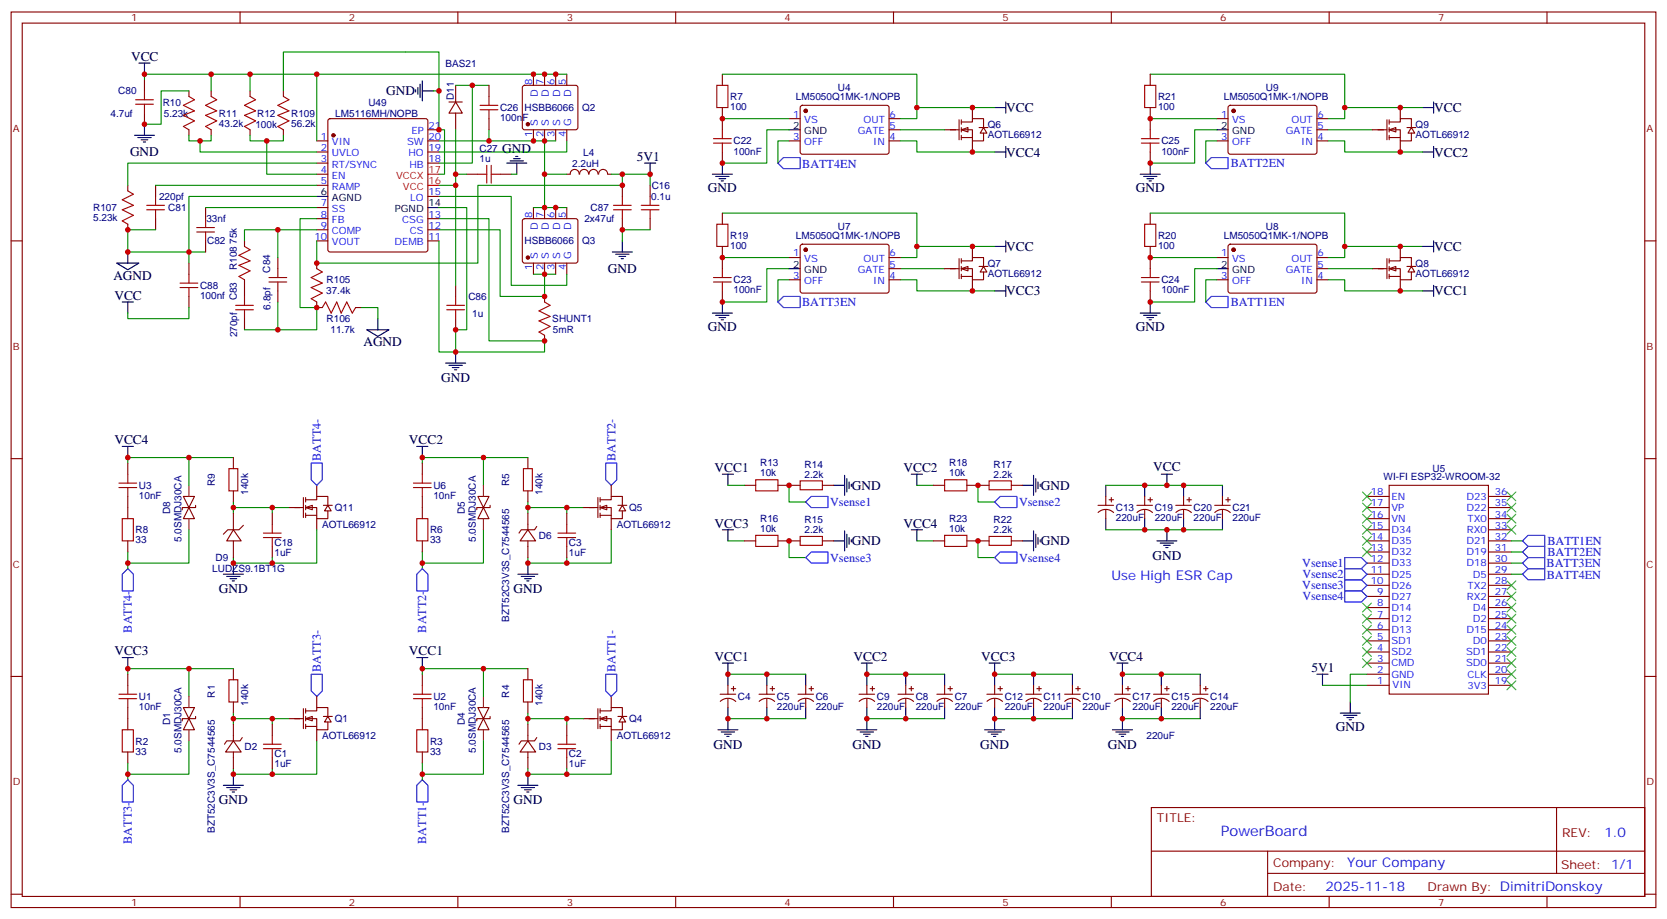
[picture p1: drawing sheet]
<svg xmlns="http://www.w3.org/2000/svg" width="529mm" height="292mm" viewBox="0 0 529 292" stroke-linecap="round" stroke-linejoin="round" font-family="sans-serif">
<defs><g id="words">
<text font-size="4.6" fill="#00f" x="387.6" y="265.4">PowerBoard</text>
<g font-size="4.2">
<text x="41.6" y="19.3">VCC</text>
<text x="122.6" y="30.3">GND</text>
<text x="319.4" y="35.6">VCC</text>
<text x="455.3" y="35.6">VCC</text>
<text x="41.3" y="49.7">GND</text>
<text x="159.5" y="48.6">GND</text>
<text x="202.1" y="51.1">5V1</text>
<text x="319.4" y="49.7">VCC4</text>
<text x="455.3" y="49.7">VCC2</text>
<text x="224.7" y="61">GND</text>
<text x="360.5" y="61">GND</text>
<text x="319.4" y="79.7">VCC</text>
<text x="455.3" y="79.7">VCC</text>
<text x="36" y="88.8">AGND</text>
<text x="193" y="86.7">GND</text>
<text x="36.3" y="95.2">VCC</text>
<text x="319.4" y="93.8">VCC3</text>
<text x="455.3" y="93.8">VCC1</text>
<text x="224.7" y="105.1">GND</text>
<text x="360.5" y="105.1">GND</text>
<text x="115.4" y="110">AGND</text>
<text x="140.1" y="121.3">GND</text>
<text x="36.3" y="141">VCC4</text>
<text x="129.8" y="141">VCC2</text>
<text x="226.8" y="149.9">VCC1</text>
<text x="286.8" y="149.9">VCC2</text>
<text x="366.1" y="149.5">VCC</text>
<text x="270.4" y="155.5">GND</text>
<text x="330.4" y="155.5">GND</text>
<text x="226.8" y="167.5">VCC3</text>
<text x="286.8" y="167.5">VCC4</text>
<text x="270.4" y="173.2">GND</text>
<text x="330.4" y="173.2">GND</text>
<text x="365.8" y="177.8">GND</text>
<text x="69.5" y="188.4">GND</text>
<text x="163" y="188.4">GND</text>
<text x="36.3" y="208.1">VCC3</text>
<text x="129.8" y="208.1">VCC1</text>
<text x="226.8" y="209.8">VCC1</text>
<text x="270.9" y="209.8">VCC2</text>
<text x="311.5" y="209.8">VCC3</text>
<text x="352.1" y="209.8">VCC4</text>
<text x="416.3" y="213.4">5V1</text>
<text x="424" y="232.1">GND</text>
<text x="226.5" y="237.8">GND</text>
<text x="270.6" y="237.8">GND</text>
<text x="311.1" y="237.8">GND</text>
<text x="351.7" y="237.8">GND</text>
<text x="69.5" y="255.4">GND</text>
<text x="163" y="255.4">GND</text>
</g>
<g font-size="4.2" fill="#00f">
<text x="352.8" y="184.1">Use High ESR Cap</text>
<text x="509.3" y="265.7">1.0</text>
<text x="427.7" y="275.2">Your Company</text>
<text x="420.7" y="283">2025-11-18</text>
</g>
<g font-size="3.9" fill="#00f">
<text x="254.7" y="53.2">BATT4EN</text>
<text x="390.7" y="53.2">BATT2EN</text>
<text x="254.6" y="97.1">BATT3EN</text>
<text x="390.7" y="97.3">BATT1EN</text>
<text x="101.8" y="146.3" transform="rotate(-90 101.8 146.3)">BATT4-</text>
<text x="195.3" y="146.3" transform="rotate(-90 195.3 146.3)">BATT2-</text>
<text x="263.5" y="160.6">Vsense1</text>
<text x="323.5" y="160.8">Vsense2</text>
<text x="491.2" y="173.1">BATT1EN</text>
<text x="263.5" y="178.4">Vsense3</text>
<text x="323.5" y="178.4">Vsense4</text>
<text x="491" y="180">BATT3EN</text>
<text x="491.2" y="176.6">BATT2EN</text>
<text x="413.4" y="180.1">Vsense1</text>
<text x="413.4" y="183.5">Vsense2</text>
<text x="491" y="183.7">BATT4EN</text>
<text x="413.4" y="187">Vsense3</text>
<text x="413.4" y="190.5">Vsense4</text>
<text x="41.8" y="200.9" transform="rotate(-90 41.8 200.9)">BATT4-</text>
<text x="135.3" y="200.9" transform="rotate(-90 135.3 200.9)">BATT2-</text>
<text x="101.8" y="213.4" transform="rotate(-90 101.8 213.4)">BATT3-</text>
<text x="195.3" y="213.4" transform="rotate(-90 195.3 213.4)">BATT1-</text>
<text x="41.8" y="267.9" transform="rotate(-90 41.8 267.9)">BATT3-</text>
<text x="135.3" y="267.9" transform="rotate(-90 135.3 267.9)">BATT1-</text>
</g>
<g font-size="3.9" fill="#800">
<text x="367.2" y="261">TITLE:</text>
<text x="495.9" y="265.7">REV:</text>
<text x="404.1" y="275.2">Company:</text>
<text x="495.5" y="275.8">Sheet: 1/1</text>
<text x="404.1" y="282.9">Date:</text>
<text x="453.2" y="282.9">Drawn By: DimitriDonskoy</text>
</g>
<g font-size="3.2" fill="#800">
<text x="41.6" y="6.8">1</text>
<text x="110.8" y="6.8">2</text>
<text x="179.9" y="6.8">3</text>
<text x="249.1" y="6.8">4</text>
<text x="318.2" y="6.8">5</text>
<text x="387.3" y="6.8">6</text>
<text x="456.5" y="6.8">7</text>
<text x="4.1" y="41.9">A</text>
<text x="522.6" y="41.9">A</text>
<text x="4.1" y="111.1">B</text>
<text x="522.6" y="111.1">B</text>
<text x="4.1" y="180.2">C</text>
<text x="522.6" y="180.2">C</text>
<text x="4.1" y="249.3">D</text>
<text x="522.6" y="249.3">D</text>
<text x="41.6" y="287.6">1</text>
<text x="110.8" y="287.6">2</text>
<text x="179.9" y="287.6">3</text>
<text x="249.1" y="287.6">4</text>
<text x="318.2" y="287.6">5</text>
<text x="387.3" y="287.6">6</text>
<text x="456.5" y="287.6">7</text>
</g>
<g font-size="3.2" fill="#000080">
<text x="141.4" y="21.2">BAS21</text>
<text x="37.5" y="30">C80</text>
<text x="266" y="29">U4</text>
<text x="401.8" y="29">U9</text>
<text x="51.7" y="33.5">R10</text>
<text x="116.9" y="33.5">U49</text>
<text x="144" y="31.8" transform="rotate(-90 144 31.8)">D11</text>
<text x="158.7" y="35.3">C26</text>
<text x="166.5" y="35.3">HSBB6066</text>
<text x="184.8" y="35.3">Q2</text>
<text x="231.8" y="34.9">100</text>
<text x="231.8" y="31.8">R7</text>
<text x="252.7" y="31.8">LM5050Q1MK-1/NOPB</text>
<text x="367.6" y="34.9">100</text>
<text x="367.6" y="31.8">R21</text>
<text x="388.5" y="31.8">LM5050Q1MK-1/NOPB</text>
<text x="35.1" y="37.1">4.7uf</text>
<text x="52" y="37.1">5.23k</text>
<text x="69.5" y="40.2">43.2k</text>
<text x="69.5" y="37">R11</text>
<text x="81.1" y="40.6">100k</text>
<text x="81.6" y="37.1">R12</text>
<text x="92.4" y="40.2">56.2k</text>
<text x="92.4" y="37">R109</text>
<text x="106.4" y="37.1">LM5116MH/NOPB</text>
<text x="158.7" y="38.5">100nF</text>
<text x="313.5" y="40.6">Q6</text>
<text x="449.4" y="40.6">Q9</text>
<text x="232.8" y="45.9">C22</text>
<text x="313.5" y="43.8">AOTL66912</text>
<text x="368.7" y="45.9">C25</text>
<text x="449.4" y="43.8">AOTL66912</text>
<text x="152.2" y="51.4">1u</text>
<text x="152.2" y="48.2">C27</text>
<text x="181.7" y="52.9">2.2uH</text>
<text x="185.1" y="49.5">L4</text>
<text x="232.8" y="49.1">100nF</text>
<text x="368.7" y="49.1">100nF</text>
<text x="206.9" y="60">C16</text>
<text x="50.5" y="63.5">220pf</text>
<text x="206.7" y="63.5">0.1u</text>
<text x="29.6" y="70.2">5.23k</text>
<text x="29.6" y="67.1">R107</text>
<text x="53.4" y="67">C81</text>
<text x="65.5" y="70.6">33nf</text>
<text x="185.5" y="70.6">2x47uf</text>
<text x="187.5" y="67">C87</text>
<text x="65.8" y="77.6">C82</text>
<text x="75.2" y="77.4" transform="rotate(-90 75.2 77.4)">75k</text>
<text x="166.5" y="77.6">HSBB6066</text>
<text x="184.8" y="77.6">Q3</text>
<text x="231.8" y="75.9">R19</text>
<text x="252.7" y="75.9">LM5050Q1MK-1/NOPB</text>
<text x="266" y="73.1">U7</text>
<text x="367.6" y="75.9">R20</text>
<text x="388.5" y="75.9">LM5050Q1MK-1/NOPB</text>
<text x="401.8" y="73.1">U8</text>
<text x="231.8" y="79">100</text>
<text x="367.6" y="79">100</text>
<text x="75.2" y="85.7" transform="rotate(-90 75.2 85.7)">R108</text>
<text x="85.8" y="86.6" transform="rotate(-90 85.8 86.6)">C84</text>
<text x="103.7" y="90">R105</text>
<text x="232.8" y="90">C23</text>
<text x="313.5" y="87.9">AOTL66912</text>
<text x="313.5" y="84.7">Q7</text>
<text x="368.7" y="90">C24</text>
<text x="449.4" y="87.9">AOTL66912</text>
<text x="449.4" y="84.7">Q8</text>
<text x="63.5" y="94.9">100nf</text>
<text x="63.5" y="91.7">C88</text>
<text x="75.2" y="95.4" transform="rotate(-90 75.2 95.4)">C83</text>
<text x="103.5" y="93.5">37.4k</text>
<text x="148.7" y="95.2">C86</text>
<text x="232.8" y="93.2">100nF</text>
<text x="368.7" y="93.2">100nF</text>
<text x="85.8" y="98.3" transform="rotate(-90 85.8 98.3)">6.8pf</text>
<text x="149.9" y="100.5">1u</text>
<text x="75.2" y="107.1" transform="rotate(-90 75.2 107.1)">270pf</text>
<text x="103.7" y="102.3">R106</text>
<text x="104.9" y="105.8">11.7k</text>
<text x="175.3" y="102.3">SHUNT1</text>
<text x="175.5" y="105.8">5mR</text>
<text x="241.3" y="148.1">R13</text>
<text x="255.4" y="148.4">R14</text>
<text x="301.3" y="148.1">R18</text>
<text x="315.4" y="148.4">R17</text>
<text x="454.7" y="149.7">U5</text>
<text x="44.1" y="155.2">U3</text>
<text x="68.2" y="154.4" transform="rotate(-90 68.2 154.4)">R9</text>
<text x="137.6" y="155.2">U6</text>
<text x="161.7" y="154.4" transform="rotate(-90 161.7 154.4)">R5</text>
<text x="241.3" y="151.3">10k</text>
<text x="255.4" y="151.6">2.2k</text>
<text x="301.3" y="151.3">10k</text>
<text x="315.4" y="151.6">2.2k</text>
<text x="439.2" y="152.3">WI-FI ESP32-WROOM-32</text>
<text x="44.1" y="158.4">10nF</text>
<text x="78.8" y="157.1" transform="rotate(-90 78.8 157.1)">140k</text>
<text x="137.6" y="158.4">10nF</text>
<text x="172.2" y="157.1" transform="rotate(-90 172.2 157.1)">140k</text>
<text x="54.1" y="163.3" transform="rotate(-90 54.1 163.3)">D8</text>
<text x="102.3" y="167.6">AOTL66912</text>
<text x="106.2" y="162.3">Q11</text>
<text x="147.5" y="163.3" transform="rotate(-90 147.5 163.3)">D5</text>
<text x="195.8" y="167.6">AOTL66912</text>
<text x="199.7" y="162.3">Q5</text>
<text x="241.3" y="165.7">R16</text>
<text x="255.4" y="166.1">R15</text>
<text x="301.3" y="165.7">R23</text>
<text x="315.4" y="166.1">R22</text>
<text x="354.2" y="165.5">220uF</text>
<text x="354.2" y="162.3">C13</text>
<text x="366.5" y="165.5">220uF</text>
<text x="366.5" y="162.3">C19</text>
<text x="378.9" y="165.5">220uF</text>
<text x="378.9" y="162.3">C20</text>
<text x="391.2" y="165.5">220uF</text>
<text x="391.2" y="162.3">C21</text>
<text x="43" y="172.5">33</text>
<text x="43" y="169.4">R8</text>
<text x="57.6" y="172" transform="rotate(-90 57.6 172)">5.0SMDJ30CA</text>
<text x="87.1" y="173.2">C18</text>
<text x="136.5" y="172.5">33</text>
<text x="136.5" y="169.4">R6</text>
<text x="151.1" y="172" transform="rotate(-90 151.1 172)">5.0SMDJ30CA</text>
<text x="171.1" y="171.1">D6</text>
<text x="180.6" y="173.2">C3</text>
<text x="241.3" y="168.9">10k</text>
<text x="255.4" y="169.3">2.2k</text>
<text x="301.3" y="168.9">10k</text>
<text x="315.4" y="169.3">2.2k</text>
<text x="68.4" y="178.2">D9</text>
<text x="87.1" y="176.4">1uF</text>
<text x="180.6" y="176.4">1uF</text>
<text x="67.4" y="181.7">LUDZS9.1BT1G</text>
<text x="161.7" y="197.5" transform="rotate(-90 161.7 197.5)">BZT52C3V3S_C7544565</text>
<text x="68.2" y="221.5" transform="rotate(-90 68.2 221.5)">R1</text>
<text x="161.7" y="221.5" transform="rotate(-90 161.7 221.5)">R4</text>
<text x="44.1" y="225.4">10nF</text>
<text x="44.1" y="222.3">U1</text>
<text x="78.8" y="224.2" transform="rotate(-90 78.8 224.2)">140k</text>
<text x="137.6" y="225.4">10nF</text>
<text x="137.6" y="222.3">U2</text>
<text x="172.2" y="224.2" transform="rotate(-90 172.2 224.2)">140k</text>
<text x="234.3" y="222.3">C4</text>
<text x="246.6" y="225.4">220uF</text>
<text x="246.6" y="222.3">C5</text>
<text x="258.9" y="225.4">220uF</text>
<text x="258.9" y="222.3">C6</text>
<text x="278.4" y="225.4">220uF</text>
<text x="278.4" y="222.3">C9</text>
<text x="290.7" y="225.4">220uF</text>
<text x="290.7" y="222.3">C8</text>
<text x="303" y="225.4">220uF</text>
<text x="303" y="222.3">C7</text>
<text x="318.9" y="225.4">220uF</text>
<text x="318.9" y="222.3">C12</text>
<text x="331.3" y="225.4">220uF</text>
<text x="331.3" y="222.3">C11</text>
<text x="343.6" y="225.4">220uF</text>
<text x="343.6" y="222.3">C10</text>
<text x="359.5" y="225.4">220uF</text>
<text x="359.5" y="222.3">C17</text>
<text x="371.8" y="225.4">220uF</text>
<text x="371.8" y="222.3">C15</text>
<text x="384.2" y="225.4">220uF</text>
<text x="384.2" y="222.3">C14</text>
<text x="54.1" y="230.3" transform="rotate(-90 54.1 230.3)">D1</text>
<text x="106.2" y="229.3">Q1</text>
<text x="147.5" y="230.3" transform="rotate(-90 147.5 230.3)">D4</text>
<text x="199.7" y="229.3">Q4</text>
<text x="43" y="239.6">33</text>
<text x="43" y="236.4">R2</text>
<text x="57.6" y="239.1" transform="rotate(-90 57.6 239.1)">5.0SMDJ30CA</text>
<text x="77.6" y="238.1">D2</text>
<text x="102.3" y="234.6">AOTL66912</text>
<text x="136.5" y="239.6">33</text>
<text x="136.5" y="236.4">R3</text>
<text x="151.1" y="239.1" transform="rotate(-90 151.1 239.1)">5.0SMDJ30CA</text>
<text x="171.1" y="238.1">D3</text>
<text x="195.8" y="234.6">AOTL66912</text>
<text x="363.9" y="234.6">220uF</text>
<text x="87.1" y="243.4">1uF</text>
<text x="87.1" y="240.2">C1</text>
<text x="180.6" y="243.4">1uF</text>
<text x="180.6" y="240.2">C2</text>
<text x="68.2" y="264.5" transform="rotate(-90 68.2 264.5)">BZT52C3V3S_C7544565</text>
<text x="161.7" y="264.5" transform="rotate(-90 161.7 264.5)">BZT52C3V3S_C7544565</text>
</g>
<g font-size="3.2" fill="#00f">
<text x="169" y="26.9" transform="rotate(-90 169 26.9)">8</text>
<text x="172.5" y="26.9" transform="rotate(-90 172.5 26.9)">7</text>
<text x="176" y="26.9" transform="rotate(-90 176 26.9)">6</text>
<text x="179.6" y="26.9" transform="rotate(-90 179.6 26.9)">5</text>
<text x="170.7" y="30.8" transform="rotate(-90 170.7 30.8)">D</text>
<text x="174.3" y="30.8" transform="rotate(-90 174.3 30.8)">D</text>
<text x="177.8" y="30.8" transform="rotate(-90 177.8 30.8)">D</text>
<text x="181.3" y="30.8" transform="rotate(-90 181.3 30.8)">D</text>
<text x="136" y="40.9">21</text>
<text x="170.7" y="39.9" transform="rotate(-90 170.7 39.9)">S</text>
<text x="174.3" y="39.9" transform="rotate(-90 174.3 39.9)">S</text>
<text x="177.8" y="39.9" transform="rotate(-90 177.8 39.9)">S</text>
<text x="181.3" y="39.9" transform="rotate(-90 181.3 39.9)">G</text>
<text x="251.8" y="37.3">1</text>
<text x="255.3" y="39.1">VS</text>
<text x="274.1" y="39.1">OUT</text>
<text x="282.4" y="37.3">6</text>
<text x="282.4" y="40.9">5</text>
<text x="387.6" y="37.3">1</text>
<text x="391.1" y="39.1">VS</text>
<text x="410" y="39.1">OUT</text>
<text x="418.2" y="37.3">6</text>
<text x="418.2" y="40.9">5</text>
<text x="101.9" y="44.4">1</text>
<text x="101.9" y="47.9">2</text>
<text x="105.4" y="46.1">VIN</text>
<text x="129.2" y="46.1">SW</text>
<text x="130.6" y="42.6">EP</text>
<text x="136" y="47.9">19</text>
<text x="136" y="44.4">20</text>
<text x="169" y="43.4" transform="rotate(-90 169 43.4)">1</text>
<text x="172.5" y="43.4" transform="rotate(-90 172.5 43.4)">2</text>
<text x="176" y="43.4" transform="rotate(-90 176 43.4)">3</text>
<text x="179.6" y="43.4" transform="rotate(-90 179.6 43.4)">4</text>
<text x="251.8" y="44.4">3</text>
<text x="255.3" y="46.1">OFF</text>
<text x="272.3" y="42.6">GATE</text>
<text x="277.2" y="46.1">IN</text>
<text x="282.4" y="44.4">4</text>
<text x="387.6" y="44.4">3</text>
<text x="391.1" y="46.1">OFF</text>
<text x="408.1" y="42.6">GATE</text>
<text x="413" y="46.1">IN</text>
<text x="418.2" y="44.4">4</text>
<text x="101.9" y="51.4">3</text>
<text x="105.4" y="49.7">UVLO</text>
<text x="105.4" y="53.2">RT/SYNC</text>
<text x="129.6" y="49.7">HO</text>
<text x="130" y="53.2">HB</text>
<text x="136" y="51.4">18</text>
<text x="101.9" y="55">4</text>
<text x="101.9" y="58.5">5</text>
<text x="105.4" y="56.7">EN</text>
<text x="101.9" y="65.5">7</text>
<text x="105.4" y="60.3">RAMP</text>
<text x="130.2" y="63.8">LO</text>
<text x="136" y="62">15</text>
<text x="101.9" y="69.1">8</text>
<text x="105.4" y="67.3">SS</text>
<text x="105.4" y="70.8">FB</text>
<text x="127.7" y="70.8">CSG</text>
<text x="136" y="69.1">13</text>
<text x="169" y="69.3" transform="rotate(-90 169 69.3)">8</text>
<text x="172.5" y="69.3" transform="rotate(-90 172.5 69.3)">7</text>
<text x="176" y="69.3" transform="rotate(-90 176 69.3)">6</text>
<text x="179.6" y="69.3" transform="rotate(-90 179.6 69.3)">5</text>
<text x="99.9" y="76.1">10</text>
<text x="101.9" y="72.6">9</text>
<text x="105.4" y="74.4">COMP</text>
<text x="105.4" y="77.9">VOUT</text>
<text x="125.2" y="77.9">DEMB</text>
<text x="130.1" y="74.4">CS</text>
<text x="136" y="76.1">11</text>
<text x="136" y="72.6">12</text>
<text x="170.7" y="73.2" transform="rotate(-90 170.7 73.2)">D</text>
<text x="174.3" y="73.2" transform="rotate(-90 174.3 73.2)">D</text>
<text x="177.8" y="73.2" transform="rotate(-90 177.8 73.2)">D</text>
<text x="181.3" y="73.2" transform="rotate(-90 181.3 73.2)">D</text>
<text x="170.7" y="82.2" transform="rotate(-90 170.7 82.2)">S</text>
<text x="174.3" y="82.2" transform="rotate(-90 174.3 82.2)">S</text>
<text x="177.8" y="82.2" transform="rotate(-90 177.8 82.2)">S</text>
<text x="181.3" y="82.2" transform="rotate(-90 181.3 82.2)">G</text>
<text x="251.8" y="81.4">1</text>
<text x="255.3" y="83.2">VS</text>
<text x="274.1" y="83.2">OUT</text>
<text x="282.4" y="81.4">6</text>
<text x="387.6" y="81.4">1</text>
<text x="391.1" y="83.2">VS</text>
<text x="410" y="83.2">OUT</text>
<text x="418.2" y="81.4">6</text>
<text x="169" y="85.7" transform="rotate(-90 169 85.7)">1</text>
<text x="172.5" y="85.7" transform="rotate(-90 172.5 85.7)">2</text>
<text x="176" y="85.7" transform="rotate(-90 176 85.7)">3</text>
<text x="179.6" y="85.7" transform="rotate(-90 179.6 85.7)">4</text>
<text x="251.8" y="88.5">3</text>
<text x="272.3" y="86.7">GATE</text>
<text x="282.4" y="84.9">5</text>
<text x="282.4" y="88.5">4</text>
<text x="387.6" y="88.5">3</text>
<text x="408.1" y="86.7">GATE</text>
<text x="418.2" y="84.9">5</text>
<text x="418.2" y="88.5">4</text>
<text x="255.3" y="90.2">OFF</text>
<text x="277.2" y="90.2">IN</text>
<text x="391.1" y="90.2">OFF</text>
<text x="413" y="90.2">IN</text>
<text x="435.2" y="157.3">18</text>
<text x="435.2" y="160.8">17</text>
<text x="441.7" y="158.7">EN</text>
<text x="465.5" y="158.7">D23</text>
<text x="474.5" y="160.8">35</text>
<text x="474.5" y="157.3">36</text>
<text x="435.2" y="167.9">15</text>
<text x="435.2" y="164.3">16</text>
<text x="441.7" y="162.2">VP</text>
<text x="441.7" y="165.7">VN</text>
<text x="465.5" y="162.2">D22</text>
<text x="465.9" y="165.7">TX0</text>
<text x="474.5" y="167.9">33</text>
<text x="474.5" y="164.3">34</text>
<text x="435.2" y="171.4">14</text>
<text x="441.7" y="169.3">D34</text>
<text x="441.7" y="172.8">D35</text>
<text x="465.5" y="172.8">D21</text>
<text x="465.6" y="169.3">RX0</text>
<text x="474.5" y="171.4">32</text>
<text x="435.2" y="174.9">13</text>
<text x="435.2" y="178.4">12</text>
<text x="441.7" y="176.3">D32</text>
<text x="441.7" y="179.8">D33</text>
<text x="465.5" y="179.8">D18</text>
<text x="465.5" y="176.3">D19</text>
<text x="474.5" y="178.4">30</text>
<text x="474.5" y="174.9">31</text>
<text x="435.2" y="182">11</text>
<text x="435.2" y="185.5">10</text>
<text x="441.7" y="183.4">D25</text>
<text x="467.6" y="183.4">D5</text>
<text x="474.5" y="182">29</text>
<text x="474.5" y="185.5">28</text>
<text x="437.2" y="189">9</text>
<text x="441.7" y="186.9">D26</text>
<text x="441.7" y="190.4">D27</text>
<text x="465.6" y="190.4">RX2</text>
<text x="465.9" y="186.9">TX2</text>
<text x="474.5" y="189">27</text>
<text x="437.2" y="192.5">8</text>
<text x="437.2" y="196.1">7</text>
<text x="441.7" y="194">D14</text>
<text x="441.7" y="197.5">D12</text>
<text x="467.6" y="194">D4</text>
<text x="467.6" y="197.5">D2</text>
<text x="474.5" y="192.5">26</text>
<text x="474.5" y="196.1">25</text>
<text x="437.2" y="199.6">6</text>
<text x="437.2" y="203.1">5</text>
<text x="441.7" y="201">D13</text>
<text x="465.5" y="201">D15</text>
<text x="474.5" y="199.6">24</text>
<text x="474.5" y="203.1">23</text>
<text x="437.2" y="206.7">4</text>
<text x="441.7" y="204.5">SD1</text>
<text x="441.7" y="208.1">SD2</text>
<text x="465.4" y="208.1">SD1</text>
<text x="467.6" y="204.5">D0</text>
<text x="474.5" y="206.7">22</text>
<text x="437.2" y="210.2">3</text>
<text x="437.2" y="213.7">2</text>
<text x="441.7" y="211.6">CMD</text>
<text x="441.7" y="215.1">GND</text>
<text x="465.4" y="211.6">SD0</text>
<text x="465.8" y="215.1">CLK</text>
<text x="474.5" y="210.2">21</text>
<text x="474.5" y="213.7">20</text>
<text x="437.2" y="217.2">1</text>
<text x="442" y="218.5">VIN</text>
<text x="465.8" y="218.7">3V3</text>
<text x="474.5" y="217.2">19</text>
</g>
<g font-size="3.2">
<text x="251.8" y="40.9">2</text>
<text x="387.6" y="40.9">2</text>
<text x="255.3" y="42.6">GND</text>
<text x="391.1" y="42.6">GND</text>
<text x="101.9" y="62">6</text>
<text x="105.4" y="63.8">AGND</text>
<text x="136" y="65.5">14</text>
<text x="125.3" y="67.3">PGND</text>
<text x="251.8" y="84.9">2</text>
<text x="255.3" y="86.7">GND</text>
<text x="387.6" y="84.9">2</text>
<text x="391.1" y="86.7">GND</text>
</g>
<g font-size="3.2" fill="#f00">
<text x="125.7" y="56.7">VCCX</text>
<text x="136" y="58.5">16</text>
<text x="136" y="55">17</text>
<text x="127.9" y="60.3">VCC</text>
</g>
</g></defs>
<g fill="none" stroke="#870000" stroke-width=".35">
<path d="M3.5 3.8h522.1v284.3h-522.1zM7.1 7.3h515v277.3h-515zM76.2 3.8v3.5M145.3 3.8v3.5M214.5 3.8v3.5M283.6 3.8v3.5M352.8 3.8v3.5M421.9 3.8v3.5M491.1 3.8v3.5M45.9 25.3v3.6M45.9 35.9v3.5M60 28.9v1.7"/>
<path d="M67 28.9v1.7M79.4 28.9v1.7M90 28.9v1.7M104.3 37.9l.5-.2h30.3l.5 .2 .2 .5v40.9l-.2 .5-.5 .2h-30.3l-.5-.2-.2-.5v-40.9zM142.5 32.4h4.3M144.6 32.4l2.2 3.5h-4.3zM144.6 27.1v5.3M144.6 35.9v5.3M166 27.3l.5-.2h16.2l.5 .2 .2 .5v12.7l-.2 .5-.5 .2h-16.2l-.5-.2-.2-.5v-12.7zM169.3 23.6v3.5M172.9 23.6v3.5M176.4 23.6v3.5"/>
<path d="M179.9 23.6v3.5M250.5 37.7h3.5M254.2 33.6l.5-.2 27.1 .1 .4 .6v14.4l-.7 .5-27.1-.1-.4-.6v-14.2zM282.2 37.7h3.6M40.6 58.8v1.8M49.4 58.8v3.6M60 41.2v1.8M67 41.2v1.8M79.4 41.2v1.8M90 41.2v1.8M100.5 44.7h3.6M100.5 48.3h3.6"/>
<path d="M100.5 51.8h3.6M100.5 55.3h3.6M100.5 58.8h3.6M135.8 44.7h3.5M135.8 48.3h3.5M135.8 51.8h3.5M135.8 41.2h3.5M169.3 41.2v3.5M172.9 41.2v3.5M176.4 41.2v3.5M179.9 41.2v3.5M179.9 55.3h1.1"/>
<path d="M181 55.3a1.41 1.41 0 0 1 1.4-1.5 1.41 1.41 0 0 1 1.4 1.5M184 55.3a1.41 1.41 0 0 1 1.4-1.5 1.41 1.41 0 0 1 1.4 1.5M187 55.3a1.41 1.41 0 0 1 1.4-1.5 1.41 1.41 0 0 1 1.4 1.5M190 55.3a1.41 1.41 0 0 1 1.4-1.5 1.41 1.41 0 0 1 1.4 1.5M193 55.3h1M197.6 58.8v3.6M206.4 58.8v3.6M250.5 44.7h3.5M282.2 44.7h3.6M282.2 41.2h3.6M3.5 76.5h3.6M40.6 71.2v1.8"/>
<path d="M49.4 69.4v3.6M65.3 65.9v3.5M65.3 76.5v3.5M77.6 76.5v1.7M100.5 76.5h3.6M100.5 65.9h3.6M100.5 69.4h3.6M100.5 73h3.6M135.8 76.5h3.5M135.8 69.4h3.5M135.8 73h3.5M135.8 62.4h3.5"/>
<path d="M166 69.6l.5-.2h16.2l.5 .2 .2 .5v12.7l-.2 .5-.5 .2h-16.2l-.5-.2-.2-.5v-12.7zM169.3 65.9v3.5M172.9 65.9v3.5M176.4 65.9v3.5M179.9 65.9v3.5M197.6 69.4v3.6M206.4 69.4v3.6M522.1 76.5h3.5M60 83.5v3.6M60 94.1v3.5M77.6 88.8v5.3M88.2 81.8v3.5"/>
<path d="M88.2 92.4v3.5M100.5 83.5v1.8M100.5 95.9v1.7h1.8M112.9 97.6h1.8M144.6 90.6v3.5M169.3 83.5v3.6M172.9 83.5v3.6M172.9 94.1v1.8M176.4 83.5v3.6M179.9 83.5v3.6M77.6 101.2v3.5M144.6 101.2v3.5"/>
<path d="M172.9 106.5v1.7M3.5 145.6h3.6M40.6 147v3.6M40.6 157.6v7.1M58.2 157.6h3.5l-1.7 3.5zM74.1 145.3v3.5M74.1 155.9v3.5M236.4 154.1h3.5M246.9 154.1h7.1M261.1 154.1h3.5M296.3 154.1h3.6M306.9 154.1h7.1"/>
<path d="M321 154.1h3.6M433.9 157.6h7.1M441 154.1h31.5v66.3h-31.5zM472.7 157.6h7.1M522.1 145.6h3.5M40.6 171.7v3.6M60 161.1l1.7 3.6h-3.5zM62.1 160.4v.7h-4.2v.8M236.4 171.7h3.5M246.9 171.7h7.1M261.1 171.7h3.5M296.3 171.7h3.6"/>
<path d="M306.9 171.7h7.1M321 171.7h3.6M433.9 171.7h7.1M433.9 168.2h7.1M433.9 175.3h7.1M433.9 178.8h7.1M433.9 161.1h7.1M433.9 164.7h7.1M472.7 171.7h7.1M472.7 168.2h7.1M472.7 175.3h7.1M472.7 178.8h7.1"/>
<path d="M472.7 161.1h7.1M472.7 164.7h7.1M433.9 182.3h7.1M433.9 185.8h7.1M433.9 189.4h7.1M433.9 192.9h7.1M433.9 196.4h7.1M433.9 200h7.1M472.7 182.3h7.1M472.7 185.8h7.1M472.7 189.4h7.1M472.7 192.9h7.1"/>
<path d="M472.7 196.4h7.1M472.7 200h7.1M3.5 214.8h3.6M231.1 217.6v2.8M232.1 218.7h1.4M232.8 217.9v1.5M243.4 217.6v2.8M244.5 218.7h1.4M245.2 217.9v1.5M255.8 217.6v2.8M256.8 218.7h1.4M257.5 217.9v1.5"/>
<path d="M275.2 217.6v2.8M276.2 218.7h1.4M276.9 217.9v1.5M287.5 217.6v2.8M288.6 218.7h1.4M289.3 217.9v1.5M299.9 217.6v2.8M300.9 218.7h1.4M301.6 217.9v1.5M315.7 217.6v2.8M316.8 218.7h1.4M317.5 217.9v1.5"/>
<path d="M328.1 217.6v2.8M329.1 218.7h1.5M329.8 217.9v1.5M340.4 217.6v2.8M341.5 218.7h1.4M342.2 217.9v1.5M356.3 217.6v2.8M357.4 218.7h1.4M358.1 217.9v1.5M368.7 217.6v2.8M369.7 218.7h1.4M370.4 217.9v1.5"/>
<path d="M381 217.6v2.8M382.1 218.7h1.4M382.8 217.9v1.5M433.9 203.5h7.1M433.9 207h7.1M433.9 210.5h7.1M433.9 214.1h7.1M433.9 217.6h7.1M472.7 203.5h7.1M472.7 207h7.1M472.7 210.5h7.1M472.7 214.1h7.1"/>
<path d="M472.7 217.6h7.1M522.1 214.8h3.5M228.6 220.4h4.9M228.6 222.7a3.5 3.5 0 0 1 4.9 0M231.1 221.8v2.8M240.9 220.4h5M241 222.7a3.5 3.5 0 0 1 4.9 0M243.4 221.8v2.8M253.3 220.4h4.9M253.3 222.7a3.5 3.5 0 0 1 4.9 0M255.8 221.8v2.8M272.7 220.4h4.9"/>
<path d="M272.7 222.7a3.5 3.5 0 0 1 4.9 0M275.2 221.8v2.8M285 220.4h5M285.1 222.7a3.5 3.5 0 0 1 4.9 0M287.5 221.8v2.8M297.4 220.4h4.9M297.4 222.7a3.5 3.5 0 0 1 4.9 0M299.9 221.8v2.8M313.3 220.4h4.9M313.3 222.7a3.5 3.5 0 0 1 4.9 0M315.7 221.8v2.8M325.6 220.4h5"/>
<path d="M325.6 222.7a3.5 3.5 0 0 1 5 0M328.1 221.8v2.8M338 220.4h4.9M338 222.7a3.5 3.5 0 0 1 4.9 0M340.4 221.8v2.8M353.8 220.4h5M353.9 222.7a3.5 3.5 0 0 1 4.9 0M356.3 221.8v2.8M366.2 220.4h4.9M366.2 222.7a3.5 3.5 0 0 1 4.9 0M368.7 221.8v2.8M378.5 220.4h5"/>
<path d="M378.6 222.7a3.5 3.5 0 0 1 4.9 0M381 221.8v2.8M365.5 256.4h156.6v28.2h-156.6zM494.1 256.4v20.9M365.5 270.2h156.5M402.4 277.3h119.6M402.4 270.2v14.2M3.5 283.9h3.6M76.2 284.6v3.5M145.3 284.6v3.5M214.5 284.6v3.5M283.6 284.6v3.5"/>
<path d="M352.8 284.6v3.5M421.9 284.6v3.5M491.1 284.6v3.5M522.1 283.9h3.5"/>
</g>
<g fill="none" stroke="#a10000" stroke-width=".35">
<path d="M43 33.1h5.7M43 31.7h5.7M45.9 28.9v2.8M45.9 33.1v2.8M60 30.6l1.7 1.1-3.5 1.7 3.5 1.8-3.5 1.4 3.5 1.8-3.5 1.7 1.8 1.1M67 30.6l1.8 1.1-3.5 1.7 3.5 1.8-3.5 1.4 3.5 1.8-3.5 1.7 1.7 1.1M79.4 30.6l1.7 1.1-3.5 1.7 3.5 1.8-3.5 1.4 3.5 1.8-3.5 1.7 1.8 1.1M90 30.6l1.7 1.1-3.5 1.7 3.5 1.8-3.5 1.4 3.5 1.8-3.5 1.7 1.8 1.1M40.6 60.6l1.7 1.1-3.5 1.7 3.5 1.8-3.5 1.4 3.5 1.8-3.5 1.7 1.8 1.1M46.6 65.2h5.6M46.6 66.6h5.6M49.4 62.4v2.8"/>
<path d="M49.4 66.6v2.8M62.4 73.7h5.7M62.4 72.2h5.7M65.3 69.4v2.8M65.3 73.7v2.8M77.6 78.2l1.8 1.1-3.6 1.8 3.6 1.7-3.6 1.4 3.6 1.8-3.6 1.8 1.8 1M194.7 65.2h5.7M194.7 66.6h5.7M197.6 62.4v2.8M197.6 66.6v2.8M203.6 65.2h5.6M203.6 66.6h5.6"/>
<path d="M206.4 62.4v2.8M206.4 66.6v2.8M57.1 91.3h5.7M57.1 89.9h5.7M60 87.1v2.8M60 91.3v2.8M74.8 96.9h5.6M74.8 98.4h5.6M77.6 94.1v2.8M77.6 98.4v2.8M85.4 88.1h5.6M85.4 89.5h5.6"/>
<path d="M88.2 85.3v2.8M88.2 89.5v2.9M100.5 85.3l1.8 1.1-3.5 1.7 3.5 1.8-3.5 1.4 3.5 1.8-3.5 1.7 1.7 1.1M102.3 97.6l1.1-1.7 1.7 3.5 1.8-3.5 1.4 3.5 1.8-3.5 1.7 3.5 1.1-1.8M141.8 96.9h5.7M141.8 98.4h5.7M144.6 94.1v2.8M144.6 98.4v2.8M172.9 95.9l1.7 1-3.5 1.8 3.5 1.8-3.5 1.4 3.5 1.7-3.5 1.8 1.8 1.1M37.7 153.4h5.7M37.7 154.8h5.7M40.6 150.6v2.8"/>
<path d="M40.6 154.8v2.8M72.7 148.8h2.8v7.1h-2.8zM239.9 152.3h7v3.6h-7zM254 152.7h7.1v2.8h-7.1zM299.9 152.3h7v3.6h-7zM314 152.7h7v2.8h-7zM38.8 164.7h3.5v7h-3.5zM239.9 170h7v3.5h-7zM254 170.3h7.1v2.8h-7.1zM299.9 170h7v3.5h-7zM314 170.3h7v2.8h-7z"/>
</g>
<g fill="none" stroke="#000" stroke-width=".35">
<path d="M44.1 20h3.5M45.9 20v3.6M45.9 39.4v3.6M131.9 28.5v.7M132.6 27.8v2.1M133.3 26.7v4.3M134.1 28.9h3.5M134.1 25.7v6.3M42.7 43h6.3M43.7 43.7h4.3M44.8 44.4h2.1M45.5 45.1h.7"/>
<path d="M204.6 51.8h3.5M206.4 51.8v3.5M250.5 41.2h3.5M100.5 62.4h3.6M135.8 65.9h3.5M197.6 76.5v3.5M37 83.5h7.1l-3.5 2.2zM38.8 95.9h3.5M40.6 80v3.5M40.6 95.9v3.5M194.4 80h6.3M195.4 80.7h4.3"/>
<path d="M196.5 81.4h2.1M197.2 82.1h.7M116.4 104.7h7.1l-3.6 2.1zM119.9 101.2v3.5M141.5 115.3h6.3M142.5 116h4.3M143.6 116.7h2.1M144.3 117.4h.7M144.6 111.8v3.5M38.8 141.7h3.5M40.6 141.7v3.6M229.3 150.6h3.5"/>
<path d="M231.1 150.6v3.5M264.6 154.1h3.5M268.1 150.9v6.4M268.8 152v4.2M269.5 153v2.2M270.2 153.7v.7M289.3 150.6h3.5M291 150.6v3.5M324.6 154.1h3.5M328.1 150.9v6.4M328.8 152v4.2M329.5 153v2.2"/>
<path d="M330.2 153.7v.7M74.1 178.8v3.5M229.3 168.2h3.5M231.1 168.2v3.5M264.6 171.7h3.5M268.1 168.6v6.3M268.8 169.6v4.2M269.5 170.7v2.1M270.2 171.4v.7M289.3 168.2h3.5M291 168.2v3.5M324.6 171.7h3.5"/>
<path d="M328.1 168.6v6.3M328.8 169.6v4.2M329.5 170.7v2.1M330.2 171.4v.7M70.9 182.3h6.4M72 183h4.2M73 183.7h2.1M73.7 184.4h.7M229.3 210.5h3.5M231.1 210.5v7.1M243.4 214.1v3.5M255.8 214.1v3.5"/>
<path d="M273.4 210.5h3.5M275.2 210.5v7.1M287.5 214.1v3.5M299.9 214.1v3.5M314 210.5h3.5M315.7 210.5v7.1M328.1 214.1v3.5M340.4 214.1v3.5M354.5 210.5h3.6M356.3 210.5v7.1M368.7 214.1v3.5M381 214.1v3.5"/>
<path d="M418 214.1h3.6M419.8 214.1v3.5M227.9 231.7h6.3M229 232.4h4.2M230 233.1h2.1M230.7 233.8h.7M231.1 224.6v7.1M243.4 224.6v3.6M255.8 224.6v3.6M272 231.7h6.3M273 232.4h4.3M274.1 233.1h2.1"/>
<path d="M274.8 233.8h.7M275.2 224.6v7.1M287.5 224.6v3.6M299.9 224.6v3.6M312.6 231.7h6.3M313.6 232.4h4.3M314.7 233.1h2.1M315.4 233.8h.7M315.7 224.6v7.1M328.1 224.6v3.6M340.4 224.6v3.6M353.1 231.7h6.4"/>
<path d="M354.2 232.4h4.2M355.2 233.1h2.2M356 233.8h.7M356.3 224.6v7.1M368.7 224.6v3.6M381 224.6v3.6M425.4 226.4h6.4M426.5 227.1h4.2M427.6 227.8h2.1M428.3 228.5h.7M428.6 222.9v3.5"/>
</g>
<g fill="#870000" stroke="#870000" stroke-width=".35">
<circle cx="167.6" cy="39.4" r=".53"/>
<circle cx="167.6" cy="81.8" r=".53"/>
<circle cx="105.8" cy="43" r=".53"/>
<circle cx="255.8" cy="35.2" r=".53"/>
</g>
<path d="M135.8 58.8h3.5M135.8 55.3h3.5" fill="none" stroke="#f00" stroke-width=".35"/>
<g fill="none" stroke="#008700" stroke-width=".35">
<path d="M45.9 25.3v-1.7h54.6v21.1M60 28.9h-8.8v10.5h-5.3M67 23.6v5.3M79.4 23.6v5.3M90 28.9v-12.4h49.3v12.4M100.5 23.6h79.4M137.6 28.9h1.7v12.3h1.8v14.1h-1.8M144.6 27.1h5.3M155.2 27.1h-5.3v24.7h-10.6M49.4 58.8h51.1M60 43v1.7h7v-1.7M63.5 44.7v3.6h37"/>
<path d="M79.4 43v1.7h10.6v-1.7M84.7 44.7v10.6h15.8M100.5 51.8h-59.9v7M144.6 41.2v17.6h-5.3M144.6 58.8v31.8M155.2 44.7h21.2M155.2 41.2v3.5h-15.9M172.9 44.7v21.2M172.9 55.3h7M179.9 44.7v3.6h-40.6M194 55.3h3.6v3.5h-45.9v24.7h-51.2v-7M197.6 55.3h8.8v3.5"/>
<path d="M49.4 73h-8.8v7h24.7M65.3 65.9h35.2M88.2 73h-10.6v3.5M100.5 69.4h-5.3v28.2h5.3v7.1h-12.3M100.5 62.4h-40.5v21.1M100.5 73h-12.3v8.8M139.3 65.9h8.9v38.8h-3.6v7.1h28.3v-3.6h-17.7v-38.8h-15.9M139.3 62.4h23v28.2h17.6v-3.5M139.3 73h19.4v21.1h14.2v-7M169.3 65.9h10.6M206.4 73h-8.8v3.5M60 97.6v3.6h-19.4v-1.8"/>
<path d="M88.2 95.9v8.8h-10.6M114.7 97.6h5.2v3.6M169.3 87.1h7.1M40.6 147v-1.7h19.4v8.8M60 145.3h14.1M74.1 159.4v3.5M231.1 154.1h5.3M250.5 154.1v5.3h5.3M291 154.1h5.3M310.4 154.1v5.3h5.3M40.6 175.3v5.3M60 168.2v10.6h-19.4"/>
<path d="M231.1 171.7h5.3M250.5 171.7v5.3h5.3M291 171.7h5.3M310.4 171.7v5.3h5.3M479.8 171.7h3.5M479.8 178.8h3.5M479.8 175.3h3.5M479.8 182.3h3.5M231.1 214.1h24.7M275.2 214.1h24.7M315.7 214.1h24.7M356.3 214.1h24.7"/>
<path d="M419.8 217.6h14.1M433.9 214.1h-5.3v8.8M231.1 228.2h24.7M275.2 228.2h24.7M315.7 228.2h24.7M356.3 228.2h24.7"/>
</g>
<path d="M60 154.1v3.5M60 164.7v3.5" fill="none" stroke="#8c2424" stroke-width=".35"/>
<path d="M255.8 159.4l1.7-1.8h5.3v3.5h-5.3zM317.5 157.6h5.3v3.5h-5.3l-1.8-1.7zM255.8 177l1.7-1.7h5.3v3.5h-5.3zM315.7 177l1.8-1.7h5.3v3.5h-5.3zM426.9 177h5.3l1.7 1.8-1.7 1.8h-5.3zM40.6 180.6l1.7 1.7v5.3h-3.5v-5.3zM426.9 184.1h5.3l1.7 1.7-1.7 1.8h-5.3zM426.9 187.6h5.3l1.7 1.8-1.7 1.7h-5.3zM426.9 180.6h5.3l1.7 1.7-1.7 1.8h-5.3z" fill="none" stroke="#00f" stroke-width=".35"/>
<g fill="none" stroke="#3c3" stroke-width=".35">
<path d="M432.5 159.7l2.8 2.9M432.5 156.2l2.8 2.8M435.3 159.7l-2.8 2.9M435.3 156.2l-2.8 2.8M478.4 156.2l2.8 2.8M478.4 159.7l2.8 2.9M481.2 159.7l-2.8 2.9M481.2 156.2l-2.8 2.8M432.5 173.8l2.8 2.9M432.5 170.3l2.8 2.8M432.5 166.8l2.8 2.8M432.5 163.3l2.8 2.8"/>
<path d="M435.3 173.8l-2.8 2.9M435.3 170.3l-2.8 2.8M435.3 166.8l-2.8 2.8M435.3 163.3l-2.8 2.8M478.4 166.8l2.8 2.8M478.4 163.3l2.8 2.8M481.2 163.3l-2.8 2.8M481.2 166.8l-2.8 2.8M432.5 198.5l2.8 2.9M432.5 195l2.8 2.8M432.5 191.5l2.8 2.8M435.3 198.5l-2.8 2.9"/>
<path d="M435.3 195l-2.8 2.8M435.3 191.5l-2.8 2.8M478.4 198.5l2.8 2.9M478.4 195l2.8 2.8M478.4 184.4l2.8 2.9M478.4 191.5l2.8 2.8M478.4 188l2.8 2.8M481.2 198.5l-2.8 2.9M481.2 195l-2.8 2.8M481.2 184.4l-2.8 2.9M481.2 191.5l-2.8 2.8M481.2 188l-2.8 2.8"/>
<path d="M432.5 209.1l2.8 2.8M432.5 205.6l2.8 2.8M432.5 202.1l2.8 2.8M435.3 209.1l-2.8 2.8M435.3 205.6l-2.8 2.8M435.3 202.1l-2.8 2.8M478.4 216.2l2.8 2.8M478.4 212.7l2.8 2.8M478.4 209.1l2.8 2.8M478.4 205.6l2.8 2.8M478.4 202.1l2.8 2.8M481.2 216.2l-2.8 2.8"/>
<path d="M481.2 212.7l-2.8 2.8M481.2 209.1l-2.8 2.8M481.2 205.6l-2.8 2.8M481.2 202.1l-2.8 2.8"/>
</g>
<g fill="#fff" stroke="#870000" stroke-width=".35">
<path d="M97 161.1l2.1-.7v1.5z"/>
<path d="M104.1 160.4l1 1.8h-2.1z"/>
</g>
<g fill="none" stroke="#870000" stroke-width=".35">
<path d="M96.3 158v6.3M97 158.7h3.5v-1.1h3.6v2.8M97 158v1.4M100.5 154.1v3.5M86.4 162.9v3.5M86.4 173.5v3.5M91.7 161.1h4.6M97 161.1h3.5v3.6h3.6v-2.5M97 163.6h3.5M97 160.4v1.5M97 162.9v1.4M100.5 164.7v3.5"/>
<path d="M102.7 160.4h2.8M86.4 229.9v3.6M86.4 240.5v3.6"/>
</g>
<path d="M83.6 170.7h5.7M83.6 169.3h5.7M86.4 166.4v2.9M86.4 170.7v2.8M83.6 237.7h5.7M83.6 236.3h5.7M86.4 233.5v2.8M86.4 237.7v2.8" fill="none" stroke="#a10000" stroke-width=".35"/>
<path d="M74.1 177v1.8h12.3v-1.8M74.1 161.1h17.6M86.4 161.1v1.8M100.5 168.2v10.6h-14.1M74.1 228.2h17.6M86.4 228.2v1.7M100.5 235.2v10.6h-14.1M74.1 244.1v1.7h12.3v-1.7" fill="none" stroke="#008700" stroke-width=".35"/>
<path d="M98.8 147h3.5v5.3l-1.8 1.8-1.7-1.8zM98.8 214.1h3.5v5.3l-1.8 1.7-1.7-1.7z" fill="none" stroke="#00f" stroke-width=".35"/>
<g fill="#fff" stroke="#870000" stroke-width=".35">
<path d="M97 228.2l2.1-.7v1.4z"/>
<path d="M104.1 227.5l1 1.7h-2.1z"/>
</g>
<g fill="none" stroke="#870000" stroke-width=".35">
<path d="M40.6 214.1v3.5M74.1 212.3v3.5M134.1 214.1v3.5M167.6 212.3v3.5M40.6 224.6v7.1M40.6 238.8v3.5M58.2 224.6h3.5l-1.7 3.6zM60 228.2l1.7 3.5h-3.5zM62.1 227.5v.7h-4.2v.7M74.1 235.2l2.5 3.6h-5zM74.1 222.9v3.5M74.1 229.9v5.3"/>
<path d="M74.1 238.8v5.3M76.9 234.2l-.7 1h-4.2l-.7 1.1M91.7 228.2h4.6M96.3 225v6.4M97 225.7h3.5v-1.1h3.6v2.9M97 228.2h3.5v3.5h3.6v-2.5M97 230.6h3.5M97 225v1.4M97 227.5v1.4M97 229.9v1.5M100.5 221.1v3.5M100.5 231.7v3.5"/>
<path d="M102.7 227.5h2.8M134.1 224.6v7.1M134.1 238.8v3.5M151.7 224.6h3.5l-1.7 3.6zM153.5 228.2l1.7 3.5h-3.5zM155.6 227.5v.7h-4.3v.7M167.6 235.2l2.4 3.6h-4.9zM167.6 222.9v3.5M167.6 229.9v5.3M167.6 238.8v5.3M170.4 234.2l-.7 1h-4.2l-.8 1.1"/>
</g>
<path d="M40.6 214.1v-1.8h19.4v8.8M60 212.3h14.1M134.1 214.1v-1.8h19.4v8.8M153.5 212.3h14.1M60 235.2v10.6h-19.4M74.1 226.4v3.5M153.5 235.2v10.6h-19.4M167.6 226.4v3.5M40.6 242.3v5.3M134.1 242.3v5.3" fill="none" stroke="#008700" stroke-width=".35"/>
<g fill="none" stroke="#000" stroke-width=".35">
<path d="M38.8 208.8h3.5M40.6 208.8v3.5M132.3 208.8h3.5M134.1 208.8v3.5M70.9 249.3h6.4M72 250h4.2M73 250.8h2.1M73.7 251.5h.7M74.1 245.8v3.5M164.4 249.3h6.3M165.5 250h4.2M166.5 250.8h2.1"/>
<path d="M167.2 251.5h.7M167.6 245.8v3.5"/>
</g>
<path d="M40.6 217.6v2.8M72.7 215.8h2.8v7.1h-2.8zM134.1 217.6v2.8M166.2 215.8h2.8v7.1h-2.8zM37.7 220.4h5.7M37.7 221.8h5.7M38.8 231.7h3.5v7.1h-3.5zM40.6 221.8v2.8M131.2 220.4h5.7M131.2 221.8h5.7M132.3 231.7h3.5v7.1h-3.5zM134.1 221.8v2.8" fill="none" stroke="#a10000" stroke-width=".35"/>
<path d="M38.8 249.3l1.8-1.7 1.7 1.7v5.3h-3.5zM132.3 249.3l1.8-1.7 1.7 1.7v5.3h-3.5z" fill="none" stroke="#00f" stroke-width=".35"/>
<path d="M60 221.1v3.5M60 231.7v3.5M153.5 221.1v3.5M153.5 231.7v3.5" fill="none" stroke="#8c2424" stroke-width=".35"/>
<g fill="#fff" stroke="#870000" stroke-width=".35">
<path d="M190.5 228.2l2.1-.7v1.4z"/>
<path d="M197.6 227.5l1 1.7h-2.1z"/>
</g>
<g fill="none" stroke="#870000" stroke-width=".35">
<path d="M179.9 162.9v3.5M179.9 173.5v3.5M179.9 229.9v3.6M185.2 228.2h4.6M189.8 225v6.4M190.5 225.7h3.5v-1.1h3.6v2.9M190.5 228.2h3.5v3.5h3.6v-2.5M190.5 230.6h3.5M190.5 225v1.4M190.5 227.5v1.4M190.5 229.9v1.5M194 221.1v3.5"/>
<path d="M194 231.7v3.5M196.1 227.5h2.9M179.9 240.5v3.6"/>
</g>
<path d="M177.1 170.7h5.6M177.1 169.3h5.6M179.9 166.4v2.9M179.9 170.7v2.8M177.1 237.7h5.6M177.1 236.3h5.6M179.9 233.5v2.8M179.9 237.7v2.8" fill="none" stroke="#a10000" stroke-width=".35"/>
<path d="M167.6 177v1.8h12.3v-1.8M167.6 161.1h17.6M179.9 161.1v1.8M194 168.2v10.6h-14.1M167.6 228.2h17.6M179.9 228.2v1.7M194 235.2v10.6h-14.1M167.6 244.1v1.7h12.3v-1.7" fill="none" stroke="#008700" stroke-width=".35"/>
<path d="M192.3 147h3.5v5.3l-1.8 1.8-1.7-1.8zM192.3 214.1h3.5v5.3l-1.8 1.7-1.7-1.7z" fill="none" stroke="#00f" stroke-width=".35"/>
<g fill="#fff" stroke="#870000" stroke-width=".35">
<path d="M190.5 161.1l2.1-.7v1.5z"/>
<path d="M197.6 160.4l1 1.8h-2.1z"/>
</g>
<g fill="none" stroke="#870000" stroke-width=".35">
<path d="M134.1 147v3.6M134.1 157.6v7.1M151.7 157.6h3.5l-1.7 3.5zM167.6 145.3v3.5M167.6 155.9v3.5M189.8 158v6.3M190.5 158.7h3.5v-1.1h3.6v2.8M190.5 158v1.4M194 154.1v3.5M351 157.6v2.8M352.1 158.7h1.4M352.8 158v1.4"/>
<path d="M363.4 157.6v2.8M364.4 158.7h1.4M365.1 158v1.4M375.7 157.6v2.8M376.8 158.7h1.4M377.5 158v1.4M388.1 157.6v2.8M389.1 158.7h1.4M389.8 158v1.4M134.1 171.7v3.6M153.5 161.1l1.7 3.6h-3.5zM155.6 160.4v.7h-4.3v.8"/>
<path d="M167.6 168.2l2.4 3.5h-4.9zM167.6 162.9v5.3M167.6 171.7v5.3M170.4 167.1l-.7 1.1h-4.2l-.8 1.1M185.2 161.1h4.6M190.5 161.1h3.5v3.6h3.6v-2.5M190.5 163.6h3.5M190.5 160.4v1.5M190.5 162.9v1.4M194 164.7v3.5M196.1 160.4h2.9M348.5 160.4h5"/>
<path d="M348.6 162.7a3.5 3.5 0 0 1 4.9 0M351 161.9v2.8M360.9 160.4h4.9M360.9 162.7a3.5 3.5 0 0 1 4.9 0M363.4 161.9v2.8M373.2 160.4h5M373.3 162.7a3.5 3.5 0 0 1 4.9 0M375.7 161.9v2.8M385.6 160.4h4.9M385.6 162.7a3.5 3.5 0 0 1 4.9 0M388.1 161.9v2.8"/>
</g>
<path d="M134.1 147v-1.7h19.4v8.8M153.5 145.3h14.1M167.6 159.4v3.5M351 154.1h37.1M134.1 175.3v5.3M153.5 168.2v10.6h-19.4M351 168.2h37.1" fill="none" stroke="#008700" stroke-width=".35"/>
<g fill="none" stroke="#000" stroke-width=".35">
<path d="M132.3 141.7h3.5M134.1 141.7v3.6M351 154.1v3.5M363.4 154.1v3.5M375.7 154.1v3.5M388.1 154.1v3.5M167.6 178.8v3.5M351 164.7v3.5M363.4 164.7v3.5M367.2 171.7h6.4M368.3 172.4h4.2M369.4 173.1h2.1"/>
<path d="M370.1 173.8h.7M370.4 168.2v3.5M375.7 164.7v3.5M388.1 164.7v3.5M164.4 182.3h6.3M165.5 183h4.2M166.5 183.7h2.1M167.2 184.4h.7"/>
</g>
<path d="M131.2 153.4h5.7M131.2 154.8h5.7M134.1 150.6v2.8M134.1 154.8v2.8M166.2 148.8h2.8v7.1h-2.8zM132.3 164.7h3.5v7h-3.5z" fill="none" stroke="#a10000" stroke-width=".35"/>
<path d="M134.1 180.6l1.7 1.7v5.3h-3.5v-5.3z" fill="none" stroke="#00f" stroke-width=".35"/>
<path d="M153.5 154.1v3.5M153.5 164.7v3.5" fill="none" stroke="#8c2424" stroke-width=".35"/>
<g fill="#fff" stroke="#870000" stroke-width=".35">
<path d="M305.2 41.2l2.1-.7v1.4z"/>
<path d="M312.2 40.5l1.1 1.8h-2.2z"/>
</g>
<g fill="none" stroke="#870000" stroke-width=".35">
<path d="M229.3 23.6v3.5M229.3 34.1v7.1M304.4 38v6.4M305.2 38.7h3.5v-1h3.5v2.8M305.2 38v1.4M308.7 34.1v3.6M229.3 48.3v3.5M299.9 41.2h4.5M305.2 41.2h3.5v3.5h3.5v-2.4M305.2 43.7h3.5M305.2 40.5v1.4M305.2 43v1.4"/>
<path d="M308.7 44.7v3.6M310.8 40.5h2.8M229.3 67.7v3.5M229.3 78.2v7.1M229.3 92.4v3.5"/>
</g>
<g fill="none" stroke="#008700" stroke-width=".35">
<path d="M229.3 23.6h61.7v10.5M229.3 37.7h21.2M315.7 34.1h-24.7v3.6h-5.2M250.5 41.2h-7.1v10.6h-14.1M250.5 44.7h-3.6v7.1M285.8 44.7h5.2v3.6h24.7M285.8 41.2h14.1M229.3 67.7h61.7v10.5M315.7 78.2h-24.7v3.6h-5.2M229.3 81.8h21.2M250.5 88.8h-3.6v7.1M250.5 85.3h-7.1v10.6h-14.1"/>
<path d="M285.8 88.8h5.2v3.6h24.7M285.8 85.3h14.1"/>
</g>
<g fill="none" stroke="#000" stroke-width=".35">
<path d="M315.7 34.1h3.6M319.3 32.4v3.5M226.1 55.3h6.4M227.2 56h4.2M228.2 56.7h2.2M229 57.4h.7M229.3 51.8v3.5M315.7 48.3h3.6M319.3 46.5v3.5M315.7 78.2h3.6M319.3 76.5v3.5M226.1 99.4h6.4"/>
<path d="M229.3 95.9v3.5M315.7 92.4h3.6M319.3 90.6v3.5M227.2 100.1h4.2M228.2 100.8h2.2M229 101.5h.7"/>
</g>
<path d="M227.5 27.1h3.6v7h-3.6zM226.5 45.4h5.6M226.5 44h5.6M229.3 41.2v2.8M229.3 45.4v2.9M227.5 71.2h3.6v7h-3.6zM226.5 89.5h5.6M226.5 88.1h5.6M229.3 85.3v2.8M229.3 89.5v2.9" fill="none" stroke="#a10000" stroke-width=".35"/>
<path d="M246.9 51.8l1.8-1.8h5.3v3.6h-5.3zM246.9 95.9l1.8-1.8h5.3v3.5h-5.3z" fill="none" stroke="#00f" stroke-width=".35"/>
<g fill="#fff" stroke="#870000" stroke-width=".35">
<path d="M305.2 85.3l2.1-.7v1.4z"/>
<path d="M312.2 84.6l1.1 1.8h-2.2z"/>
</g>
<g fill="none" stroke="#870000" stroke-width=".35">
<path d="M254.2 77.7l.5-.2 27.1 .1 .4 .6v14.4l-.7 .5-27.1-.1-.4-.6v-14.2zM308.7 78.2v3.6M390.1 77.7l.4-.2 27.1 .1 .4 .6v14.4l-.7 .5-27-.1-.5-.6v-14.2zM250.5 81.8h3.5M250.5 88.8h3.5M282.2 85.3h3.6M282.2 81.8h3.6M282.2 88.8h3.6M299.9 85.3h4.5M304.4 82.1v6.4M305.2 82.8h3.5v-1h3.5v2.8M305.2 85.3h3.5v3.5h3.5v-2.4"/>
<path d="M305.2 87.8h3.5M305.2 82.1v1.4M305.2 84.6v1.4M305.2 87.1v1.4M308.7 88.8v3.6M310.8 84.6h2.8M386.3 81.8h3.5M386.3 88.8h3.5M418 85.3h3.6M418 81.8h3.6M418 88.8h3.6"/>
</g>
<path d="M250.5 85.3h3.5M386.3 85.3h3.5" fill="none" stroke="#000" stroke-width=".35"/>
<g fill="#870000" stroke="#870000" stroke-width=".35">
<circle cx="255.8" cy="79.3" r=".53"/>
<circle cx="391.6" cy="79.3" r=".53"/>
</g>
<g fill="#fff" stroke="#870000" stroke-width=".35">
<path d="M441 85.3l2.1-.7v1.4z"/>
<path d="M448 84.6l1.1 1.8h-2.1z"/>
</g>
<g fill="none" stroke="#870000" stroke-width=".35">
<path d="M365.1 23.6v3.5M365.1 34.1v7.1M365.1 48.3v3.5M365.1 67.7v3.5M365.1 78.2v7.1M444.5 78.2v3.6M365.1 92.4v3.5M435.7 85.3h4.6M440.3 82.1v6.4M441 82.8h3.5v-1h3.5v2.8M441 85.3h3.5v3.5h3.5v-2.4M441 87.8h3.5"/>
<path d="M441 82.1v1.4M441 84.6v1.4M441 87.1v1.4M444.5 88.8v3.6M446.6 84.6h2.8"/>
</g>
<g fill="none" stroke="#008700" stroke-width=".35">
<path d="M365.1 23.6h61.8v10.5M365.1 37.7h21.2M451.6 34.1h-24.7v3.6h-5.3M386.3 44.7h-3.5v7.1M386.3 41.2h-7.1v10.6h-14.1M421.6 44.7h5.3v3.6h24.7M421.6 41.2h14.1M365.1 67.7h61.8v10.5M451.6 78.2h-24.7v3.6h-5.3M365.1 81.8h21.2M386.3 85.3h-7.1v10.6h-14.1M386.3 88.8h-3.5v7.1"/>
<path d="M421.6 88.8h5.3v3.6h24.7M421.6 85.3h14.1"/>
</g>
<g fill="none" stroke="#000" stroke-width=".35">
<path d="M451.6 34.1h3.5M455.1 32.4v3.5M361.9 55.3h6.4M363 56h4.2M364.1 56.7h2.1M364.8 57.4h.7M365.1 51.8v3.5M451.6 48.3h3.5M455.1 46.5v3.5M451.6 78.2h3.5M455.1 76.5v3.5M361.9 99.4h6.4"/>
<path d="M365.1 95.9v3.5M451.6 92.4h3.5M455.1 90.6v3.5M363 100.1h4.2M364.1 100.8h2.1M364.8 101.5h.7"/>
</g>
<path d="M363.4 27.1h3.5v7h-3.5zM362.3 45.4h5.6M362.3 44h5.6M365.1 41.2v2.8M365.1 45.4v2.9M363.4 71.2h3.5v7h-3.5zM362.3 89.5h5.6M362.3 88.1h5.6M365.1 85.3v2.8M365.1 89.5v2.9" fill="none" stroke="#a10000" stroke-width=".35"/>
<path d="M384.5 50h5.3v3.6h-5.3l-1.7-1.8zM382.8 95.9l1.7-1.8h5.3v3.5h-5.3z" fill="none" stroke="#00f" stroke-width=".35"/>
<g fill="#fff" stroke="#870000" stroke-width=".35">
<path d="M441 41.2l2.1-.7v1.4z"/>
<path d="M448 40.5l1.1 1.8h-2.1z"/>
</g>
<g fill="none" stroke="#870000" stroke-width=".35">
<path d="M155.2 27.1v3.5M155.2 37.7v3.5M386.3 37.7h3.5M390.1 33.6l.4-.2 27.1 .1 .4 .6v14.4l-.7 .5-27-.1-.5-.6v-14.2zM418 37.7h3.6M440.3 38v6.4M441 38.7h3.5v-1h3.5v2.8M441 38v1.4M444.5 34.1v3.6M148.2 55.3h3.5M158.7 55.3h3.6M386.3 44.7h3.5"/>
<path d="M418 41.2h3.6M418 44.7h3.6M435.7 41.2h4.6M441 41.2h3.5v3.5h3.5v-2.4M441 43.7h3.5M441 40.5v1.4M441 43v1.4M444.5 44.7v3.6M446.6 40.5h2.8M74.1 168.2l2.5 3.5h-4.6zM74.1 162.9v5.3M74.1 171.7v5.3"/>
<path d="M77.3 166.8l-1.5 1.4h-3.5l-1.4 1.4"/>
</g>
<path d="M160.9 51.8h6.3M161.9 51.1h4.3M163 50.4h2.1M163.7 49.7h.7M164 51.8v3.5M386.3 41.2h3.5M368.7 150.6h3.5M370.4 150.6v3.5" fill="none" stroke="#000" stroke-width=".35"/>
<circle cx="391.6" cy="35.2" r=".53" fill="#870000" stroke="#870000" stroke-width=".35"/>
<path d="M483.3 178.8l1.8-1.8h5.3v3.6h-5.3zM483.3 171.7l1.8-1.7h5.3v3.5h-5.3zM483.3 175.3l1.8-1.8h5.3v3.5h-5.3zM483.3 182.3l1.8-1.7h5.3v3.5h-5.3z" fill="none" stroke="#00f" stroke-width=".35"/>
<path d="M144.6 55.3h3.6M162.3 55.3h1.7M139.3 76.5v35.3h5.3" fill="none" stroke="#008700" stroke-width=".35"/>
<path d="M152.4 34.9h5.6M152.4 33.4h5.6M155.2 30.6v2.8M155.2 34.9v2.8M151.7 55.3h2.8M154.5 52.5v5.6M155.9 52.5v5.6M155.9 55.3h2.8" fill="none" stroke="#a10000" stroke-width=".35"/>
<g fill="#c00">
<circle cx="206.4" cy="55.3" r=".88"/>
<circle cx="197.6" cy="73" r=".88"/>
<circle cx="45.9" cy="39.4" r=".88"/>
<circle cx="40.6" cy="73" r=".88"/>
<circle cx="40.6" cy="80" r=".88"/>
<circle cx="60" cy="80" r=".88"/>
<circle cx="88.2" cy="73" r=".88"/>
<circle cx="100.5" cy="97.6" r=".88"/>
<circle cx="45.9" cy="23.6" r=".88"/>
<circle cx="67" cy="23.6" r=".88"/>
<circle cx="79.4" cy="23.6" r=".88"/>
<circle cx="84.7" cy="44.7" r=".88"/>
<circle cx="63.5" cy="44.7" r=".88"/>
<circle cx="149.9" cy="27.1" r=".88"/>
<circle cx="139.3" cy="41.2" r=".88"/>
<circle cx="144.6" cy="58.8" r=".88"/>
<circle cx="176.4" cy="65.9" r=".88"/>
<circle cx="172.9" cy="44.7" r=".88"/>
<circle cx="176.4" cy="23.6" r=".88"/>
<circle cx="172.9" cy="23.6" r=".88"/>
<circle cx="172.9" cy="94.1" r=".88"/>
<circle cx="172.9" cy="87.1" r=".88"/>
<circle cx="172.9" cy="65.9" r=".88"/>
<circle cx="169.3" cy="44.7" r=".88"/>
<circle cx="172.9" cy="108.2" r=".88"/>
<circle cx="169.3" cy="23.6" r=".88"/>
<circle cx="144.6" cy="111.8" r=".88"/>
<circle cx="155.2" cy="44.7" r=".88"/>
<circle cx="100.5" cy="23.6" r=".88"/>
<circle cx="197.6" cy="55.3" r=".88"/>
<circle cx="172.9" cy="55.3" r=".88"/>
<circle cx="144.6" cy="104.7" r=".88"/>
<circle cx="139.3" cy="28.9" r=".88"/>
<circle cx="100.5" cy="83.5" r=".88"/>
<circle cx="197.6" cy="58.8" r=".88"/>
<circle cx="88.2" cy="104.7" r=".88"/>
<circle cx="60" cy="145.3" r=".88"/>
<circle cx="40.6" cy="178.8" r=".88"/>
<circle cx="40.6" cy="145.3" r=".88"/>
<circle cx="231.1" cy="214.1" r=".88"/>
<circle cx="243.4" cy="214.1" r=".88"/>
<circle cx="231.1" cy="228.2" r=".88"/>
<circle cx="243.4" cy="228.2" r=".88"/>
<circle cx="287.5" cy="228.2" r=".88"/>
<circle cx="275.2" cy="228.2" r=".88"/>
<circle cx="287.5" cy="214.1" r=".88"/>
<circle cx="275.2" cy="214.1" r=".88"/>
<circle cx="328.1" cy="228.2" r=".88"/>
<circle cx="315.7" cy="228.2" r=".88"/>
<circle cx="328.1" cy="214.1" r=".88"/>
<circle cx="315.7" cy="214.1" r=".88"/>
<circle cx="368.7" cy="228.2" r=".88"/>
<circle cx="356.3" cy="228.2" r=".88"/>
<circle cx="368.7" cy="214.1" r=".88"/>
<circle cx="356.3" cy="214.1" r=".88"/>
<circle cx="250.5" cy="154.1" r=".88"/>
<circle cx="250.5" cy="171.7" r=".88"/>
<circle cx="310.4" cy="154.1" r=".88"/>
<circle cx="310.4" cy="171.7" r=".88"/>
<circle cx="74.1" cy="161.1" r=".88"/>
<circle cx="86.4" cy="161.1" r=".88"/>
<circle cx="74.1" cy="178.8" r=".88"/>
<circle cx="86.4" cy="178.8" r=".88"/>
<circle cx="86.4" cy="245.8" r=".88"/>
<circle cx="74.1" cy="245.8" r=".88"/>
<circle cx="86.4" cy="228.2" r=".88"/>
<circle cx="74.1" cy="228.2" r=".88"/>
<circle cx="40.6" cy="212.3" r=".88"/>
<circle cx="40.6" cy="245.8" r=".88"/>
<circle cx="60" cy="212.3" r=".88"/>
<circle cx="153.5" cy="212.3" r=".88"/>
<circle cx="134.1" cy="245.8" r=".88"/>
<circle cx="134.1" cy="212.3" r=".88"/>
<circle cx="167.6" cy="228.2" r=".88"/>
<circle cx="179.9" cy="228.2" r=".88"/>
<circle cx="167.6" cy="245.8" r=".88"/>
<circle cx="179.9" cy="245.8" r=".88"/>
<circle cx="179.9" cy="178.8" r=".88"/>
<circle cx="167.6" cy="178.8" r=".88"/>
<circle cx="179.9" cy="161.1" r=".88"/>
<circle cx="167.6" cy="161.1" r=".88"/>
<circle cx="134.1" cy="145.3" r=".88"/>
<circle cx="134.1" cy="178.8" r=".88"/>
<circle cx="153.5" cy="145.3" r=".88"/>
<circle cx="363.4" cy="154.1" r=".88"/>
<circle cx="375.7" cy="154.1" r=".88"/>
<circle cx="363.4" cy="168.2" r=".88"/>
<circle cx="375.7" cy="168.2" r=".88"/>
<circle cx="370.4" cy="168.2" r=".88"/>
<circle cx="308.7" cy="48.3" r=".88"/>
<circle cx="308.7" cy="34.1" r=".88"/>
<circle cx="229.3" cy="37.7" r=".88"/>
<circle cx="291" cy="34.1" r=".88"/>
<circle cx="229.3" cy="51.8" r=".88"/>
<circle cx="229.3" cy="95.9" r=".88"/>
<circle cx="291" cy="78.2" r=".88"/>
<circle cx="229.3" cy="81.8" r=".88"/>
<circle cx="308.7" cy="78.2" r=".88"/>
<circle cx="308.7" cy="92.4" r=".88"/>
<circle cx="444.5" cy="92.4" r=".88"/>
<circle cx="444.5" cy="78.2" r=".88"/>
<circle cx="365.1" cy="81.8" r=".88"/>
<circle cx="426.9" cy="78.2" r=".88"/>
<circle cx="365.1" cy="95.9" r=".88"/>
<circle cx="365.1" cy="51.8" r=".88"/>
<circle cx="426.9" cy="34.1" r=".88"/>
<circle cx="365.1" cy="37.7" r=".88"/>
<circle cx="444.5" cy="34.1" r=".88"/>
<circle cx="444.5" cy="48.3" r=".88"/>
<circle cx="370.4" cy="154.1" r=".88"/>
<circle cx="144.6" cy="55.3" r=".88"/>
</g>
<use href="#words"/>
</svg>
